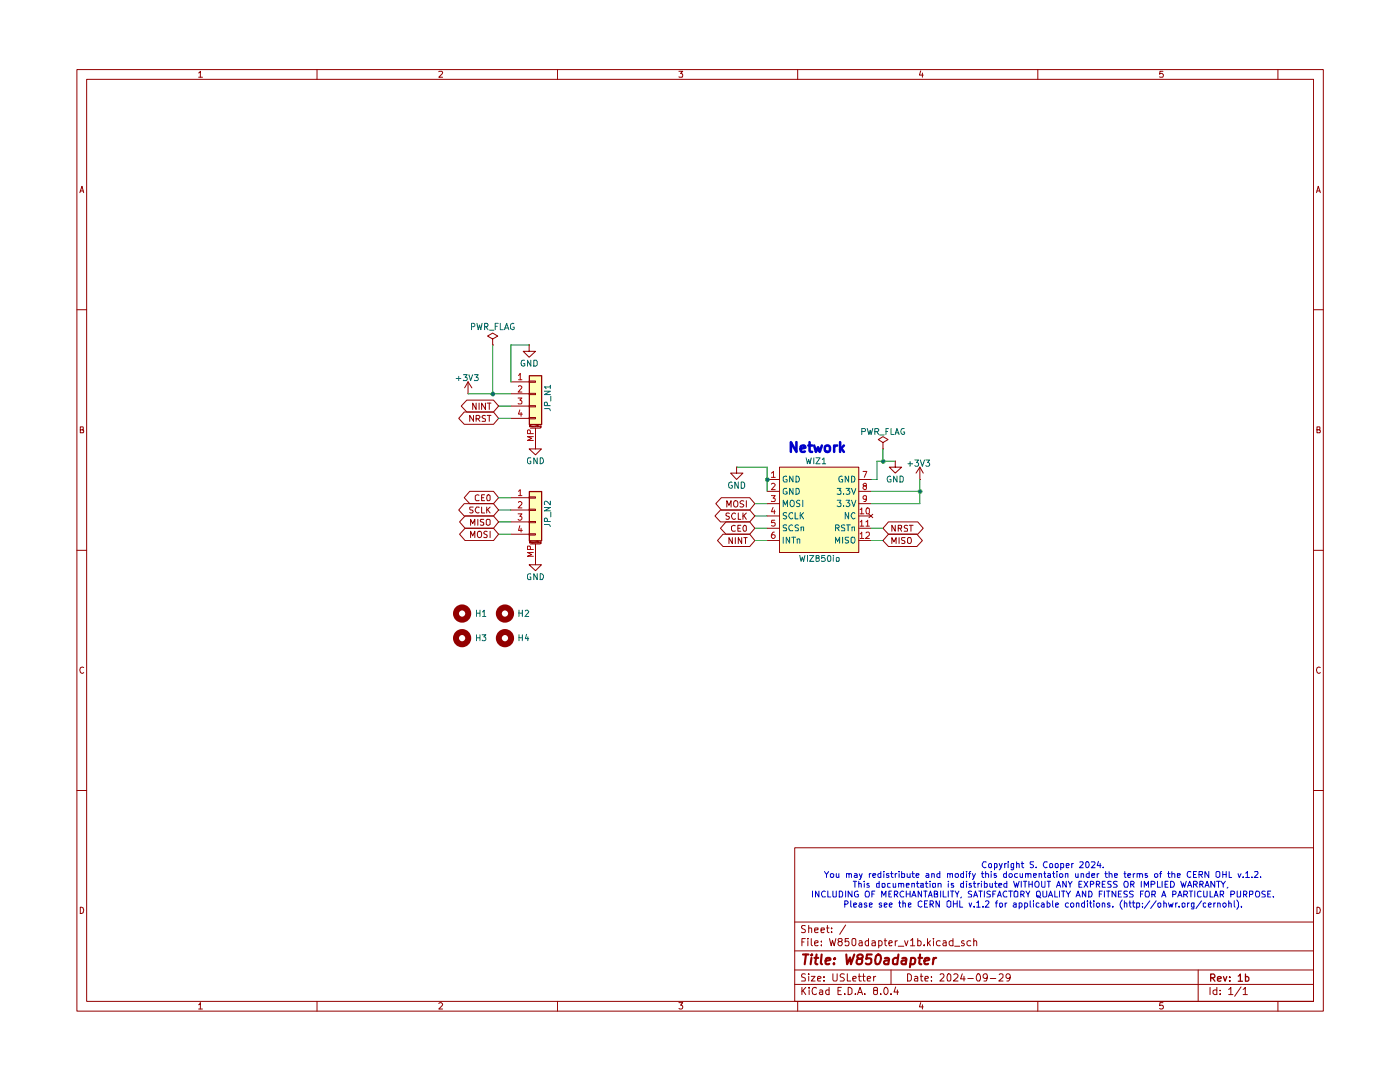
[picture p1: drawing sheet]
<svg xmlns="http://www.w3.org/2000/svg" width="279mm" height="216mm" viewBox="0 0 279 216" stroke-linecap="round" stroke-linejoin="round" font-family="sans-serif">
<g fill="none" stroke="#930000" stroke-width=".2">
<path d="M15.3 13.9h248.8v187.9h-248.8zM17.3 15.8h244.8v184h-244.8zM39.6 14.6l.4-.4v1.2M39.6 15.4h.8M63.3 13.9v1.9M87.6 14.3l.6-.1 .1 .2-.1 .3-.6 .7h.7M111.3 13.9v1.9M135.5 14.2h.7l-.4 .4 .4 .1v.2v.5l-.7-.1M159.2 13.9v1.9M183.7 14.1l-.2 .9h.8M184.1 14.6v.8M207.1 13.9v1.9"/>
<path d="M232.1 14.2h-.6l-.1 .6 .2-.2h.3l.3 .3-.1 .4h-.7M255 13.9v1.9M15.9 38.4l.5-1.2 .3 1.2M16 38.1h.6M262.7 38.4l.4-1.2 .4 1.2M262.8 38.1h.6M15.3 61.8h2M262.1 61.8h2M16 85.8h.4l.2-.2-.1-.4h-.5v1.2h.6l.1-.5-.3-.1M262.8 85.8h.4l.2-.2-.1-.4h-.5v1.2h.6l.1-.5-.3-.1M15.3 109.8h2M262.1 109.8h2"/>
<path d="M16.7 133.2l-.3-.1a.6 .6 0 0 0-.5 .7 .6 .6 0 0 0 .7 .5l.1-.1M263.5 133.2l-.3-.1a.6 .6 0 0 0-.5 .7 .6 .6 0 0 0 .7 .5l.1-.1M15.3 157.7h2M262.1 157.7h2M158.6 169.2h103.5v30.6h-103.5zM16 181a.64 .64 0 0 1 .7 .7 .64 .64 0 0 1-.7 .6zM63.3 199.8v2M111.3 199.8v2M158.6 196.4h103.5M158.6 193.5h103.5M158.6 189.7h103.5M158.6 184h103.5"/>
<path d="M159.2 199.8v2M160 197v1.5M160 188h.5M160.2 197.6l.6 .9M160.7 194.4l-.5-.1-.2 .3v.4l.7 .2v.5h-.7M160.7 187.3h-.7v1.4M160.7 184.7h-.7a.56 .56 0 0 0 .6 .8v.5h-.6M160.8 197l-.8 .9M161.2 187.3v.1M161.2 187.7v1M161.4 194.3v.2M161.4 185.3l.5-.1 .1 .9"/>
<path d="M161.4 184.7v1.4M161.4 194.8v.9M161.5 197v.2M161.5 197.5v1M161.9 194.8h.8l-.8 .9h.8M161.9 187.3v1.2l.3 .2M162.6 188.2l.7-.2v-.2l-.5-.1-.2 .3 .1 .6h.6M162.6 185.6l.7-.1v-.3h-.6l-.1 .1v.6l.2 .2 .5-.1M162.9 197.2a.55 .55 0 0 0-.7 0 .55 .55 0 0 0-.1 .7l.1 .4 .4 .2 .3-.2M163.2 195.3l.7-.1-.1-.3-.5-.1-.1 .2 .1 .7h.5M163.6 197.6l.3-.1 .3 .2v.8M163.9 185.6l.6-.1-.1-.3h-.5v.1v.6l.1 .2 .4-.1"/>
<path d="M163.9 188.6v.1M163.9 187.8v.2M164.2 197.9l-.6 .1-.1 .1 .2 .4 .5-.1M164.4 195.7h.1M164.4 194.9v.1M165 185.2h.5M165.1 184.7v1.2l.4 .2M165.5 197.6l-.5-.1-.2 .3v.4l.2 .3 .5-.1M165.5 197v1.5M165.5 187.3l.4 1.4 .2-1.1 .4 1.1 .3-1.4M166 185.9v.2M166 185.2v.1"/>
<path d="M166.2 194.3v1.2l.2 .2h.5l.2-.2v-1.2M167.2 197.7h.5M167.6 187.9l-.4-.3 .2-.3h.5l.2 .2a.63 .63 0 0 1-.8 .5 .46 .46 0 0 0 0 .6 .46 .46 0 0 0 .7 0 .46 .46 0 0 0 0-.6l-.2-.1M167.9 197h-.7v1.5h.7M168.5 194.4l-.6-.1-.2 .3 .1 .4a.6 .6 0 0 1 .7 .4l-.2 .3h-.6M168.6 198.3v.2M168.8 184.6l-1.2 1.8M169.1 194.3v1.4h.7M169.3 197h.3l.4 .4v.7l-.4 .4h-.3zM169.4 187.3h-.7v.7l.1-.2 .6 .1v.7l-.6 .1-.1-.1M170.2 195.3l.7-.1-.2-.4-.5 .2v.6l.1 .1h.5M170.2 187.3h.4l.2 .2v.9l-.3 .3-.5-.3v-.9z"/>
<path d="M170.7 198.3v.2M171.1 198.5l.5-1.5 .5 1.5M171.3 194.8h.6M171.3 198h.7M171.5 194.3v1.3l.1 .1h.3M171.5 187.8h.5l.1 .9M172.1 188l-.5 .1-.2 .3 .2 .3 .5-.1M172.1 194.8h.6M172.3 194.3v1.3l.1 .1h.3M172.6 198.3v.2M173.1 195.3l.7-.1-.2-.4-.5 .2v.6l.1 .1h.5M173.3 187.8l-.4-.1-.2 .3v.6l.2 .1 .4-.1"/>
<path d="M173.3 187.3v1.4M174 187.8h.6l.1 .9M174.3 194.8v.9M174.6 197.6l-.3-.1v-.3l.3-.2 .4 .1 .1 .4-.8 .3v.5l.3 .2 .5-.2v-.5l-.2-.2M174.7 188l-.7 .2v.4h.7M174.8 194.8l-.5 .3M175.4 187.8l.4-.1 .2 .3v.4l-.2 .3-.4-.1M175.4 187.7v1.4M175.8 198.3v.2M176.5 187.7h.5M176.6 197.1l.1-.1a.76 .76 0 0 1 .5 .7 .76 .76 0 0 1-.5 .8 .97 .97 0 0 1-.1-1.4zM176.6 187.3v1.2l.4 .2"/>
<path d="M177.4 188.2l.7-.2-.2-.3-.4 .1-.1 .7 .2 .2 .4-.1M177.8 198.3v.2M177.8 193.5v2.9M178.7 187.7v1M178.8 196.9l-.4 1.1h.9M179.1 187.7l-.4 .3M179.1 197.5v1M179.3 188.8h1.1M180.5 187.7l.4 1 .3-1M181.1 194.3h.4l.4 .3v.8l-.3 .3h-.5zM181.7 187.6h.2l.2-.3v1.4M181.7 188.7h.9"/>
<path d="M182.6 194.9l.4-.1 .2 .2v.7h-.6l-.1-.3 .7-.2M183.2 187.8l.4-.1 .2 .3v.4l-.2 .3-.4-.1M183.2 187.3v1.4M183.7 194.8h.5M183.8 194.3v1.3l.1 .1h.3M184.4 188.6v.1M184.6 195.3l.7-.1-.2-.4h-.3l-.2 .2v.6l.1 .1h.5M185.1 187.3v1.4M185.3 188.1l.4 .6M185.7 187.7l-.6 .6M185.9 195.7h.1M185.9 194.9v.1"/>
<path d="M186.3 187.3v.1M186.3 187.7v1M187.6 194.5l.2-.2h.4l.1 .1 .1 .3-.8 1h.8M187.6 187.8a.52 .52 0 0 0-.7 .2v.4l.1 .2h.6M188.2 187.8h.5l.1 .9M188.8 188l-.5 .1-.1 .3 .1 .3 .5-.1M189.1 194.5l.3-.2 .4 .3v.9l-.2 .2h-.5zM190.2 187.8a.52 .52 0 0 0-.8 .2v.4l.2 .2h.6M190.2 187.3v1.4M190.4 194.5l.1-.2h.4l.3 .4-.1 .3-.8 .7h.9M190.5 188.8h1M192 194.3l-.3 1h.9"/>
<path d="M192.4 187.8l-.4-.1-.1 .3 .1 .2 .5 .2-.1 .2h-.5M192.4 194.8v.9M193.1 195.2h1.1M193.7 187.8a.52 .52 0 0 0-.7 .2v.4l.1 .2h.6M194.3 187.9l.2-.2 .3 .1 .1 .9M194.3 187.3v1.4M195.2 194.3h.1a1.1 1.1 0 0 1 .2 1.4h-.4l-.3-.5 .1-.6zM197 195v.2a.52 .52 0 0 1-.8-.2l.2-.6h.6a1.31 1.31 0 0 1-.2 1.3h-.4M197.6 195.2h1.1M199.4 194.5l.2-.2 .5 .1 .1 .6-.9 .7h.9M201.6 195l-.3 .2h-.3l-.2-.2v-.4l.2-.3 .5 .2a1.08 1.08 0 0 1-.2 1.2h-.4M207.1 199.8v2"/>
<path d="M239.1 193.5v6.3M241.5 197v1.5M242.8 197.6h-.6l-.1 .6a.52 .52 0 0 0 .7 .2M242.8 197v1.5M243.5 198.3v.2M243.5 197.6v.1M245.2 197.4l.4-.4v1.5M245.2 198.5h.9M247.7 196.9l-1.3 1.9M248.1 197.4l.4-.4v1.5M248.1 198.5h.8M255 199.8v2"/>
<path d="M262.8 181a.64 .64 0 0 1 .7 .7 .64 .64 0 0 1-.7 .6zM39.6 200.5l.4-.4v1.2M39.6 201.3h.8M87.6 200.2l.5-.1 .2 .2-.1 .4-.6 .6h.7M135.5 200.1h.7l-.4 .5 .4 .1v.6h-.7M183.7 200.1l-.2 .8h.8M184.1 200.5v.8M232.1 200.1h-.6l-.1 .6h.7v.6h-.7"/>
</g>
<path d="M241.6 195.1l.8-.1a.45 .45 0 0 0-.2-.6h-.6v1.4M242 195.1l.5 .7M243 195.4l.7-.2v-.2l-.2-.1-.5 .1v.6l.2 .2 .4-.1M244.2 194.9l.3 .9 .3-.9M245.4 195.7v.1M245.4 194.9v.1M247.1 194.8l.4-.4v1.4M247.1 195.8h.9M248.6 194.9h.4l.2 .2v.6h-.6M248.6 194.4v1.4" fill="none" stroke="#930000" stroke-width=".25"/>
<g fill="none" stroke="#930000" stroke-width=".42">
<path d="M160.3 190.5h1.1M160.8 190.5l-.2 1.9M161.9 191.1l-.1 1.3M162 190.5l-.1 .1 .2-.1h-.1l-.1 .1M162.5 191.1h.8M163 190.5l-.3 1.7 .1 .1 .3 .1M164 190.5l-.2 1.7 .3 .2M164.7 191.7l1-.1v-.4a.6 .6 0 0 0-.9 .2v.9h.7M166.4 192.2v.2M166.6 191.2l.1 .1h-.3l.2-.1-.1 .2M168.9 190.5l.2 1.9 .6-1.3 .1 1.3 .7-1.9M171.4 191.3l-.2-.2-.1-.3a.63 .63 0 0 1 1-.2l.1 .4a1.08 1.08 0 0 1-1 .4l-.2 .2v.6a.63 .63 0 0 0 1-.1l.1-.5-.3-.3"/>
<path d="M174 190.5h-1l-.1 .9 .2-.2 .7 .1 .1 .8a.72 .72 0 0 1-1 .2l-.1-.1M174.8 190.8l.6-.3a1.15 1.15 0 0 1-.2 1.9l-.4-.1a2.01 2.01 0 0 1 0-1.5zM176.6 191.2h.8l-.1 1.2M177.4 191.6h-.6l-.4 .3v.3l.3 .2 .6-.1M179.2 191.2a.72 .72 0 0 0-1 .3l.1 .8h.7M179.3 190.5l-.3 1.9M180.1 191.2h.7l-.1 1.2M180.8 191.6l-.8 .1-.1 .2v.3l.2 .2 .6-.1M181.8 191.2l.6-.1 .2 .2v.8l-.3 .3-.6-.1M181.8 191.1l-.2 1.9M183.3 191.1h.7M183.6 190.5l-.1 1.7v.1l.4 .1"/>
<path d="M184.5 191.7l.9-.1v-.4a.6 .6 0 0 0-.8 .2v.9h.6M186.3 191.1l-.1 1.3M186.8 191.1l-.6 .4"/>
</g>
<g fill="#ffffba">
<path d="M105.6 98h2.5v9.9h-2.5z"/>
<path d="M105.6 74.9h2.5v9.8h-2.5z"/>
<path d="M155.6 93.2h15.8v17h-15.8z"/>
</g>
<g fill="none" stroke="#930000" stroke-width=".2">
<path d="M93.2 79.8h5.3l1 1.2-1 1.2h-5.3l-1.1-1.2zM93.4 78.6h.1M93.4 76.2l-.7 1.2M93.4 76.2v2.4M93.4 76.2l.8 1.2M98.3 67.6l1-.5-1-.6-1 .6 1 .5v1.2M98.3 68.8h.1M102 76.2h3.6M102 78.6h3.6M105.6 78.5h1.3v.2h-1.3zM105.6 76h1.3v.3h-1.3zM105.6 68.8v1.3h1.3l-1.3 1.2-1.2-1.2h1.2"/>
<path d="M105.6 68.8h.1M92.6 82.2h5.9l1 1.3-1 1.2h-5.9l-1.1-1.2zM93.7 98h4.8l1 1.3-1 1.2h-4.8l-1.1-1.2zM94.5 82.9v1.2l-.8-1.2v1.2M95 80.4v1.3l-.7-1.3v1.3M95 83.6h.5l.3-.3-.1-.3-.7-.1v1.2M95.4 83.6l.4 .5M95.6 98.8h-.1a.46 .46 0 0 0-.7 .2v.7l.2 .2 .6-.1M95.6 80.4v1.3M96.1 99.3h.4M96.7 98.7h-.6v1.2h.6M96.9 80.4v1.3l-.8-1.3v1.3"/>
<path d="M96.9 83h-.6a.57 .57 0 0 0 .6 .7l-.1 .4h-.6M97.2 98.8l.4-.1 .2 .3v.7l-.2 .2-.4-.1zM97.2 80.4h.8M97.2 82.9h.8M97.6 80.4v1.3M97.6 82.9v1.2M102 99.3h3.6M102 81h3.6M102 83.5h3.6M105.6 99.1h1.3v.3h-1.3zM105.6 83.3h1.3v.3h-1.3zM105.6 80.9h1.3v.3h-1.3z"/>
<path d="M105.7 85.2v-.4l.2 .3v-.3v.4M105.9 85.4h1.9M106.1 85h.2v.2h-.2zM106.4 85v.2h.2v-.2M106.8 85.2v-.2h.2v.2M106.9 88.3v1.3h1.2l-1.2 1.2-1.3-1.2h1.3M106.9 88.3h.1M106.9 85.4v2.9M107 85h.2M107.1 84.8l.1 .4M107.3 84.8v.1M107.3 85v.2"/>
<path d="M107.5 85.2v-.2h.1v.2M108 85.2h-.2v-.2h.2v.3h-.2M144 99.3h5.6l1 1.2-1 1.3h-5.6l-1.1-1.3zM146.6 100h.5a.77 .77 0 0 1-.2 1.2l-.3-.1a.87 .87 0 0 1 0-1.1zM147 93.2v1.2h1.3l-1.3 1.3-1.2-1.3h1.2M147 93.2h.1M148.4 100l-.5-.1-.2 .3 .1 .3 .6 .2v.1l-.2 .4-.5-.1M148.9 99.9v1.3M153.1 95.7h2.5M153.1 98h2.5M155.6 93.2h15.8v17h-15.8zM171.4 95.7h2.4"/>
<path d="M171.4 98h2.4M176.2 88.3l1-.6-1-.6-.9 .6 .9 .6v1.3M176.2 89.6h.1M178.7 92v1.2h1.2l-1.2 1.2-1.2-1.2h1.2M178.7 92h.1M183.6 95.7h.1M183.6 93.2l-.8 1.2M183.6 93.2v2.5M183.6 93.2l.7 1.2M92.6 100.5h5.9l1 1.3-1 1.2h-5.9l-1.1-1.2zM92.8 105.4h5.7l1 1.2-1 1.3h-5.7l-1.1-1.3zM92.8 103h5.7l1 1.1-1 1.3h-5.7l-1.1-1.3z"/>
<path d="M93.9 107.3v-1.3l.4 .9 .5-.9v1.3M93.9 104.8v-1.2l.4 .9 .5-.9v1.2M94.4 101.2l-.7 .1v.3l.7 .4-.2 .4-.5-.1M95.4 106.2l.2-.2 .3 .1a.77 .77 0 0 1-.1 1.2l-.4-.1a.92 .92 0 0 1 0-1zM95.4 103.6v1.2M95.6 101.3l-.5-.1a.61 .61 0 0 0-.2 .7 .61 .61 0 0 0 .7 .4M96.1 101.2v1.2h.6M96.5 103.6h-.6v.2v.3l.6 .2v.4h-.6M97 103.8l.2-.2h.4l.2 .2v.8l-.2 .2-.6-.2zM97.1 101.2v1.2M97.2 106.1l-.4-.1-.3 .3 .1 .2 .6 .3v.3l-.2 .2-.5-.1M97.3 101.7l.5 .7"/>
<path d="M97.8 106v1.3M97.8 101.2l-.7 .7M102 101.8h3.6M102 104.1h3.6M102 106.6h3.6M105.6 106.5h1.3v.3h-1.3zM105.6 104.1h1.3v.2h-1.3zM105.6 101.6h1.3v.3h-1.3zM105.7 108.4v-.5l.2 .3v-.3v.5M105.9 108.5h1.9M106.1 108.1h.2v.3h-.2zM106.4 108.1v.3l.2-.1"/>
<path d="M106.6 108.1v.3M106.8 108.4v-.3h.2v.3M106.9 111.5v1.2h1.2l-1.2 1.2-1.3-1.2h1.3M106.9 111.5h.1M106.9 108.5v3M107 108.1h.2M107.1 107.9l.1 .5M107.3 107.9v.1M107.3 108.1v.3M107.5 108.4v-.3h.1v.3M108 108.4h-.2v-.3h.2v.4h-.2M143.8 101.8h5.8l1 1.2-1 1.1h-5.8l-1.1-1.1z"/>
<path d="M144.3 106.6h5.3l1 1.3-1 1.2h-5.3l-1.1-1.2zM144.9 104.1h4.7l1 1.3-1 1.2h-4.7l-1.1-1.2zM145.1 101.2v-1.3l.4 .9 .4-.9v1.3M145.6 102.4h-.5l-.2 .1v.4l.6 .1 .1 .2-.1 .3h-.6M146.2 107.3v1.2l-.7-1.2v1.2M146.7 104.9l-.3-.1-.4 .3v.6l.2 .3 .5-.1M146.7 102.5l-.1-.1a.64 .64 0 0 0-.6 .6 .64 .64 0 0 0 .6 .6l.1-.1M146.7 107.3v1.2M147.3 105.4h.4M147.3 102.4v1.2h.5M147.8 104.8h-.5v1.2h.5M148 107.3v1.2l-.7-1.2v1.2"/>
<path d="M148.3 102.4v1.2M148.4 104.9l.3-.1 .2 .3v.7l-.1 .2-.4-.1a.78 .78 0 0 1 0-1zM148.4 107.3h.7M148.4 102.9l.5 .7M148.8 107.3v1.2M148.9 102.4l-.6 .6M153.1 105.4h2.5M153.1 103h2.5M153.1 107.9h2.5M153.1 100.5h2.5M171.4 105.4h2.4M171.4 103h2.4"/>
<path d="M171.4 107.9h2.4M171.4 100.5h2.4M173.4 102.6l.8 .7M174.2 102.6l-.8 .7M177.3 104.1h5.9l1.1 1.3-1.1 1.2h-5.9l-1.1-1.2zM177.3 106.6h5.7l1.1 1.3-1.1 1.2h-5.7l-1.1-1.2zM178 108.5v-1.2l.4 .8 .4-.8v1.2M178.7 104.8v1.2l-.7-1.2v1.2M179.3 105.4h.6v-.5l-.6-.1v1.2M179.4 107.3v1.2M179.6 105.4l.3 .6M180.6 107.3l-.7 .1v.3l.7 .4-.2 .4-.5-.1"/>
<path d="M181.1 104.9l-.4-.1-.3 .3 .1 .2 .6 .3v.3l-.7 .1M181.1 107.4l.2-.1h.4l.1 .1a.65 .65 0 0 1-.4 1.1l-.3-.2zM181.5 104.8h.7M181.8 104.8v1.2"/>
</g>
<path d="M105.6 75h2.5v9.7h-2.5zM105.6 98.1h2.5v9.8h-2.5z" fill="none" stroke="#930000" stroke-width=".25"/>
<g fill="none" stroke="#bc0000" stroke-width=".2">
<path d="M103.4 79.4h.8l-.5 .4 .5 .3v.3l-.2 .2-.6-.1M103.5 74.9l.3-.4v1.3M103.5 77.1l.4-.1 .3 .3-.8 .9h.8M103.5 75.8h.7M103.5 98l.3-.3v1.2M103.5 98.9h.7M103.7 81.8l-.2 .8h.7M104 82.3v.8M105.9 86.5l-.1-.6-.4-.1-.1 .1v.6h1.1M106.4 87.1h-1.1l.8 .4-.8 .4h1.1M153.9 94.4l.5-.3v1.1M153.9 96.6l.6-.2 .2 .3-.8 1h.8"/>
<path d="M153.9 98.9h.8l-.4 .5 .4 .2v.3l-.2 .2-.6-.1M153.9 95.2h.8M172.2 94.1h.8l-.5 1.1M172.5 96.9l-.3-.2 .3-.3h.2l.2 .5h-.4l-.3 .3v.3l.3 .2 .4-.2v-.4l-.2-.2M172.9 99.4v.2a.42 .42 0 0 1-.5-.1 .42 .42 0 0 1-.1-.5h.6v.8l-.2 .3h-.3M103.4 102.5h.8l-.5 .5 .5 .2v.3l-.3 .3h-.3l-.2-.2M103.5 100.2l.4-.1 .3 .4-.8 .8h.8M103.7 104.9l-.2 .9h.7M104 105.4v.8M105.9 109.6l-.1-.6h-.5v.6h1.1M106.4 110.2h-1.1l.8 .5-.8 .3h1.1M154.3 101.3l-.4 .8h.8"/>
<path d="M154.5 106.2l-.3 .1a.7 .7 0 0 0 0 1.1h.3l.2-.2v-.3l-.2-.2h-.3l-.3 .2M154.5 101.8v.7M154.6 103.8h-.6l-.1 .5a.45 .45 0 0 1 .6 0 .45 .45 0 0 1 .1 .6h-.7M171.6 101.7l.4-.4v1.2M171.6 104.1l.4-.3v1.2M171.6 106.5h.2l.2-.3v1.2M171.6 102.5h.8M171.6 105h.8M171.6 107.4h.8M172.8 104.1l.4-.3v1.2M172.8 106.3l.2-.1h.3l.2 .1v.5l-.8 .6h.8M172.8 105h.7"/>
<path d="M172.9 101.4l.3-.1 .3 .3v.8l-.2 .1-.4-.1z"/>
</g>
<g fill="none" stroke="#930000" stroke-width="1.2">
<circle cx="92.2" cy="127.3" r="1.23"/>
<circle cx="92.2" cy="122.4" r="1.23"/>
<circle cx="100.8" cy="122.4" r="1.23"/>
<circle cx="100.8" cy="127.3" r="1.23"/>
</g>
<g fill="none" stroke="#006665" stroke-width=".2">
<path d="M157 95.1a.46 .46 0 0 0-.7 .1v.7l.2 .3 .6-.1v-.4h-.3M157 97.5h-.5l-.2 .2v.7a.55 .55 0 0 0 .8 .2v-.5h-.3M157.8 99.9h.5a.77 .77 0 0 1-.1 1.2l-.4-.1a.87 .87 0 0 1 0-1.1zM158.3 95v1.2l-.7-1.2v1.2M158.3 97.5v1.1l-.7-1.1v1.1M158.9 95a.66 .66 0 0 1 .6 .4 .66 .66 0 0 1-.2 .8h-.4zM158.9 97.5h.4a.66 .66 0 0 1 .2 .7 .66 .66 0 0 1-.6 .4zM159.6 99.9l-.4-.1-.3 .3 .2 .3 .5 .2v.3l-.2 .2-.5-.1M160.2 99.8v1.3M167.1 97.5h.7l-.3 .4 .3 .1v.6h-.7M167.1 99.8h.7l-.3 .5 .3 .1v.5l-.1 .2h-.5l-.1-.2M168.1 95.1l-.1-.1a.66 .66 0 0 0-.6 .5 .66 .66 0 0 0 .3 .7l.5-.1v-.4h-.3"/>
<path d="M168.3 98.6h.1M168.8 97.5h.8l-.4 .4 .3 .1v.6h-.7M168.8 99.8h.8l-.4 .5 .3 .1 .1 .4-.2 .3h-.4l-.2-.2M169.4 95v1.2l-.7-1.2v1.2M169.9 95a.66 .66 0 0 1 .7 .4 .66 .66 0 0 1-.2 .8h-.5zM169.9 97.5l.5 1.1 .4-1.1M169.9 99.8l.5 1.3 .4-1.3M156.3 101.1v-1.3l.4 1 .5-1v1.3M156.3 107.2v1.2M157 102.4l-.5-.1-.2 .1v.4l.6 .2 .1 .1-.1 .4h-.6M157 104.8h-.7v.4l.7 .4-.1 .3h-.6M157.6 107.2v1.2l-.7-1.2v1.2"/>
<path d="M158 107.2h.8M158.2 102.4l-.2-.1a.64 .64 0 0 0-.6 .6 .64 .64 0 0 0 .6 .6l.2-.1M158.2 104.8a.61 .61 0 0 0-.8 .3 .61 .61 0 0 0 .3 .8l.5-.1M158.3 107.2v1.2M158.7 102.3v1.2h.6M159.1 107.7l.2-.2 .3 .1v.8M159.1 107.5v.9M159.4 104.8h-.7l.1 .4a.47 .47 0 0 1 .4 .2 .47 .47 0 0 1 .1 .5h-.6M159.7 102.3v1.2M159.9 105.2h.5v.7M159.9 102.8l.5 .7M159.9 105.2v.7"/>
<path d="M160.4 102.3l-.7 .7M166.7 105.3h.6l.2-.1-.1-.4-.7-.1v1.2M166.7 108.4v-1.2l.5 .8 .4-.8v1.2M167.1 105.3l.4 .6M168.2 107.2v1.2M168.3 100.9v.2M168.6 104.8l-.4-.1-.3 .3 .1 .2 .6 .3v.3l-.7 .1M168.9 104.7h.8M169.3 104.7v1.2M169.4 102.3v1.2l-.7-1.2v1.2M169.4 107.2h-.6a.47 .47 0 0 0 0 .5 .47 .47 0 0 0 .5 .2v.4h-.6M169.9 107.4l.1-.2h.5a.86 .86 0 0 1-.1 1.2l-.5-.2z"/>
<path d="M170 105.2h.5v.7M170 105.2v.7M170.6 102.4l-.2-.1a.65 .65 0 0 0-.5 .6 .65 .65 0 0 0 .5 .6l.2-.1"/>
</g>
<g fill="none" stroke="#009a00" stroke-width=".2">
<path d="M93.4 78.6h8.6M98.3 68.8v9.8M105.6 68.8h-3.6v7.4M99.5 99.3h2.5M99.5 81h2.5M99.5 83.5h2.5M147 93.2h6.1v4.8M173.8 98h9.8M176.2 89.6v2.4M178.7 92h-3.7v3.7h-1.2M183.6 95.7v4.8h-9.8M99.5 101.8h2.5"/>
<path d="M99.5 106.6h2.5M99.5 104.1h2.5M150.6 105.4h2.5M150.6 107.9h2.5M150.6 103h2.5M150.6 100.5h2.5M173.8 105.4h2.4M173.8 107.9h2.4"/>
</g>
<path d="M158.9 88.2v2l-1.1-2v2M159.8 89.6l.9-.3-.1-.3a.6 .6 0 0 0-.8 .2v.7a.6 .6 0 0 0 .8 .2M161.3 88.9h.8M161.6 88.2v1.7v.2l.5 .1M162.5 88.9l.3 1.3 .5-1 .3 1 .4-1.3M164.7 89.1l.1-.1a.54 .54 0 0 1 .8 .2l-.1 .8a.56 .56 0 0 1-.9-.2zM166.5 88.9v1.3M167.1 88.9l-.5 .1-.1 .2M167.7 88.2v2M167.9 89.5l.5 .7M168.4 88.9l-.7 .8" fill="none" stroke="#0000ca" stroke-width=".51"/>
<g fill="none" stroke="#0000ca" stroke-width=".2">
<path d="M162.2 177.8v1.2M163.4 177.8v1.2l-.6-1.2v1.2M164.5 173.9l.5 .6 .4-.6M164.7 177.9a.61 .61 0 0 0-.8 .3 .61 .61 0 0 0 .3 .8l.5-.1M165 174.5v.6M165.2 177.8v1.2h.6M165.8 174.3h.4l.2 .2-.1 .5h-.5zM166.2 177.8l.1 1.2 .6-.1v-1.1M166.9 174.3v.7h.5M167.4 174.3v.8M167.5 177.8h.3l.4 .3v.6l-.2 .3h-.5zM168.8 177.8v1.2"/>
<path d="M168.9 174.4l.5-.1v.8M168.9 174.3v.8M169.4 174.5v-.2h.5v.8M169.8 179.7v1.1l.1 .2M170 177.8v1.2l-.7-1.2v1.2M170.3 175.9h.7M170.5 174.3h.5v.8M170.6 175.9v1.1M171 174.6l-.5 .1v.1l.1 .3 .4-.1M171.2 177.9l-.2-.1-.5 .3v.6l.3 .3 .5-.1v-.4h-.3M171.4 176.4l.4-.1 .1 .7M171.4 175.9v1.1"/>
<path d="M171.5 174.3l.3 .8M172.1 174.3l-.4 1.1-.2 .1M172.5 175.9h.1M172.5 176.3v.7M172.7 178l.3-.2 .3 .1a.87 .87 0 0 1 0 1.1h-.5l-.1-.4zM173.4 176.3h-.3l-.1 .1 .1 .2 .3 .1v.3h-.4M173.5 174.3v.8M173.8 174.3h-.2l-.1 .2M174 178.4h.4M174.2 174.7l.6-.1-.1-.3h-.4l-.1 .2v.4l.1 .2 .4-.1M174.6 177.8h-.6v1.2M175.5 175.9v1.1h-.5l-.1-.6 .6-.1"/>
<path d="M175.8 174.3h-.4l-.2 .2 .1 .5h.5M175.8 173.9v1.2M176 179v-1.2l.4 .8 .4-.8v1.2M176 176.4l.6-.1v.7h-.6zM176.4 173.9v.1M176.4 174.3v.8M177.4 174.3h-.4l-.1 .2 .1 .2 .4 .1v.2h-.5M177.4 178.4h.3M177.7 176.3l-.6 .1v.6h.6M177.7 174.3h.5M177.9 173.9v1l.3 .2M177.9 177.8h-.5v1.2h.5"/>
<path d="M178.2 176.3v.7h.6M178.5 178.5h.4l.3-.3-.1-.3-.6-.1v1.2M178.7 174.3v.8M178.8 176.3v.7M178.8 178.5l.4 .5M179 174.3h-.2l-.1 .2M179.3 176.4l.5-.1 .1 .7M179.3 176.3v.7M179.4 173.9v.1M179.4 174.3v.8M179.5 179.7v1.1l.3 .2M179.9 176.4v-.1h.4l.1 .7"/>
<path d="M179.9 174.3l.6 .1v.6h-.6M179.9 173.9v1.2M180.2 179.7v1.3M180.4 177.9a.61 .61 0 0 0-.8 .3 .61 .61 0 0 0 .3 .8l.5-.1M180.9 176.6l.6-.1-.1-.2h-.4l-.1 .1 .1 .6h.4M180.9 178.4h.7M180.9 177.8v1.2M181 174.3v.6l.3 .2 .3-.1M181.6 174.3v.8M181.6 177.8v1.2M182 176.4l.5-.1v.7M182 179l.4-1.2 .4 1.2"/>
<path d="M182 174.3h.5M182 176.3v.7M182.1 173.9v1l.4 .2M182.1 178.6h.6M182.8 174.7l.6-.1-.1-.3h-.4l-.1 .2v.4l.2 .2 .3-.1M182.9 176.3h.5M183.1 175.9v1l.1 .1h.2M183.7 176.3h.6v.7h-.6v-.4l.6-.1M183.9 177.8v1.2l-.7-1.2v1.2M184 179.9l-.3-.2-.5 .4 .1 .7 .4 .2 .3-.2M184.3 177.8h.7M184.7 176.3h.5"/>
<path d="M184.7 177.8v1.2M184.8 174.3h.5l.1 .8M184.8 175.9v1l.1 .1h.3M185.1 179.7h-.6v1.3h.6M185.3 179l.4-1.2 .3 1.2M185.4 174.6l-.6 .1v.1l.1 .3 .5-.1M185.4 178.6h.5M185.6 175.9h.1M185.6 176.3v.7M185.9 174.4l.5-.1 .1 .8M185.9 174.3v.8M186.1 176.4h.6l-.1 .6h-.5z"/>
<path d="M186.5 178.4l.5-.1v-.4l-.5-.1v1.2h.5l.1-.5-.2-.1M187.2 176.4l.5-.1 .1 .7M187.2 176.3v.7M187.5 179.7v1.3l-.7-1.3v1.3M187.6 174.3h-.5l-.1 .2v.5h.6M187.6 173.9v1.2M187.7 177.8v1.2M188.2 177.8v1.2h.6M189 179.9l.3-.2 .5 .2v.9l-.3 .2-.5-.2zM189.1 174.4l.4-.1 .1 .8M189.1 174.3v.8M189.3 175.9h.1"/>
<path d="M189.3 176.3v.7M189.3 177.8v1.2M189.6 174.5l.1-.2h.4v.8M189.7 177.8h.7M190 177.8v1.2M190.3 176.3h-.5v.3h.4l.2 .3-.1 .1h-.5M190.3 179.7v1.3M190.6 174.5l.2-.2h.4v.7h-.5zM190.6 177.8l.4 .7 .4-.7M191 178.5v.5M191 179.7v1.3M191.5 179.7v1.3h.6"/>
<path d="M191.9 179l-.2 .2M192.3 174.3h-.4l-.2 .2 .1 .5h.5M192.3 175.9v1.1h-.5v-.7h.5M192.3 173.9v1.2M192.9 173.9v.1M192.9 175.9h.1M192.9 174.3v.8M192.9 176.3v.7M193.3 174.3h.4M193.7 173.9l-.2 .2v1M193.8 176.3h-.3l-.1 .1 .1 .2 .3 .1v.3h-.4M193.9 177.9h-.6a.57 .57 0 0 0 .6 .7l-.1 .4h-.6"/>
<path d="M194.1 174.3l.2 .8M194.2 176.3h.6M194.3 179l.4-1.2 .4 1.2M194.4 175.9v1l.1 .1h.3M194.4 178.6h.6M194.7 174.3l-.5 1.1-.1 .1M195.2 176.3v.7M195.3 177.8h.7M195.5 176.3h-.2l-.1 .1M195.7 177.8v1.2M195.9 175.9h.1M195.9 174.3h.5"/>
<path d="M195.9 176.3v.7M196 173.9v1l.4 .2M196.4 175.9v1.1h.6v-.7h-.6M196.4 177.8v1.2M196.7 174.4l.5-.1 .1 .8M196.7 179.9l.4-.2 .3 .4-.8 .9h.8M196.7 173.9v1.2M196.8 172h-.5a.61 .61 0 0 0-.2 .7 .61 .61 0 0 0 .7 .4M197.4 172.4l.3-.1 .2 .2v.6h-.5zM197.5 176.3l.1 .7h.5M197.6 177.9l-.4-.1-.2 .3v.2l.6 .3v.3l-.6 .1M197.8 173.9v.1"/>
<path d="M197.8 174.3v.8M198.1 176.3v.7M198.1 178.4h.5M198.5 172.4l.3-.1 .2 .2v.6h-.5M198.5 172.3v1.3M198.5 176.3h.5M198.6 175.9v1l.1 .1h.3M198.7 177.8h-.6v1.2M198.8 174.3h-.4v.4h.3l.2 .2-.2 .2-.3-.1M199.1 179l.4-1.2 .3 1.2M199.1 179.7l-.3 .2v1.1M199.2 178.6h.5"/>
<path d="M199.3 176.6l.6-.1-.1-.2h-.4l-.1 .1 .1 .6h.4M199.4 172.3l.3 .8M200 172.3l-.3 .8-.3 .5M200.5 172.3v.8M200.9 172.3h-.2l-.2 .3M200.9 174.3h-.5l-.1 .2v.5h.6M200.9 173.9v1.2M200.9 175.9v1.1h-.4l-.2-.1v-.5l.2-.1h.4M200.9 177.9a.61 .61 0 0 0-.7 .3 .61 .61 0 0 0 .2 .8l.5-.1M201.2 172h.1M201.2 172.3v.8M201.3 177.8h.7"/>
<path d="M201.4 174.5l.1-.2h.4l.1 .2v.5h-.6zM201.7 177.8v1.2M202.3 172.3v1.1l-.2 .2-.3-.1M202.3 172.4l-.3-.1-.2 .2v.6h.5M202.3 175.9l.3 1.1 .3-.8 .2 .8 .3-1.1M202.4 178l.2-.2 .5 .2v.8l-.1 .2h-.5l-.1-.2zM202.9 172.5l.2-.2 .3 .1v.7M202.9 172v1.1M203.1 174.3h-.5l-.1 .2v.5h.6M203.6 174.3v.6l.1 .2 .4-.1M203.7 178.5h.5l.2-.3-.1-.3-.6-.1v1.2M203.8 172.3h.5"/>
<path d="M203.8 175.9v1.1M204 172v1l.3 .1M204 178.5l.4 .5M204.1 174.3v.8M204.2 175.9h.7M204.6 175.9v1.1M204.7 174.4l.5-.1v.8M204.7 174.3v.8M204.7 177.8l.5 .7 .3-.7M205.2 174.5l.1-.2h.4l.1 .8M205.2 178.5v.5M205.3 175.9v1.1"/>
<path d="M205.3 176.4h.7M205.6 179.7v1.1l.2 .2M206 175.9v1.1M206.3 172h-.7v.4l.7 .4-.3 .3h-.4M206.3 174.7l.6-.1-.1-.3h-.5v.7h.5M206.3 179.7v.2M206.6 176l.5-.1a.86 .86 0 0 1 .1 1.1h-.4a.82 .82 0 0 1-.2-1zM206.8 173.1h.1M206.9 178l.5-.2a.86 .86 0 0 1 .1 1.2h-.5l-.1-.2zM207 178.7l.7 .5M207.4 174.4l.4-.1 .1 .8M207.4 174.3v.8"/>
<path d="M207.9 175.9v1l.1 .1h.6v-1.1M208.1 177.8v1l.2 .2h.4l.2-.2v-1M208.3 174.3h.4M208.5 173.9v1.1l.2 .1M209 172h-.5a.61 .61 0 0 0-.2 .7 .61 .61 0 0 0 .7 .4M209 175.9h.7M209 179.7v1.3M209.1 174.3h.5l.1 .8M209.2 179l.5-1.2 .4 1.2M209.3 175.9v1.1M209.4 178.6h.6M209.5 172.5l.2-.2 .3 .1 .1 .7h-.6z"/>
<path d="M209.7 174.6l-.6 .1v.1l.1 .3 .5-.1M210.1 179.7v1.1l.1 .2M210.1 174.3h.4M210.2 173.9v1l.3 .2M210.5 177.8v1.2h.6M210.6 172.5l.4-.2 .2 .2v.6h-.6zM210.8 177l.5-1.1 .4 1.1M210.9 173.9v.1M210.9 174.3v.8M211 176.7h.5M211.4 174.5l.2-.2h.3l.2 .2-.1 .5h-.5zM211.4 177.8v1.2"/>
<path d="M211.7 172.4l.4-.1 .2 .2v.6h-.6M211.7 172.3v1.3M211.9 177.8h.6M212.2 177.8v1.2M212.6 174.4l.5-.1v.8M212.6 174.3v.8M212.8 172.7l.6-.1-.2-.3-.4 .1v.7h.5M212.8 175.9v1.1l-.7-1.1v1.1M212.8 177.8l.4 .7 .4-.7M213.2 175.9l.4 .5 .4-.5M213.2 178.5v.5M213.6 176.4v.6"/>
<path d="M213.9 172.3v.8M214.2 172.3h-.1l-.2 .3M214.7 174.3v.6l.1 .2 .4-.1M214.7 179l.5-1.2 .4 1.2M214.9 178.6h.6M215.2 174.3v.8M215.3 176.4h.5M215.5 172h.6l.1 .3-.8 .8h.8M215.8 174.4l.4-.1 .1 .8M215.8 174.3v.8M215.9 175.9h-.6v1.1h.6M216.3 175.9l.8 1.1"/>
<path d="M216.4 179.7v1.3M216.7 172.1l.2-.1a.6 .6 0 0 1 .6 .5 .6 .6 0 0 1-.5 .6l-.3-.2zM216.7 177.8v1.2l-.7-1.2v1.2M217 179.7v.2M217.1 175.9l-.8 1.1M217.3 177.8a.66 .66 0 0 1 .6 .4 .66 .66 0 0 1-.2 .8h-.4zM217.4 174.3h-.5l-.1 .2 .1 .5h.5M217.4 173.9v1.2M217.6 176.4h.5l.2-.1-.1-.4h-.6v1.1M217.6 179.7v1.1l.3 .2M217.8 172h.6l.1 .1v.4l-.7 .6h.7M217.9 174.7l.6-.1v-.3h-.5l-.1 .2v.4l.1 .2 .5-.1"/>
<path d="M218.3 179.7v.2M218.8 176.4h.6v-.5h-.6v1.1M219 174.3v.8M219.1 176.4l.4 .6M219.2 171.9l-.2 .8h.7M219.3 174.3l-.3 .2M219.4 178.4h.4M219.6 172.3v.8M220 177.8h-.6v1.2M220 176.4h.4M220.2 173.1h.1M220.4 177.8v1.2"/>
<path d="M220.5 174.3h.5M220.6 175.9h-.6v1.1h.6M220.7 173.9v1l.3 .2M220.8 177.8h.7M221.2 177.8v1.2M221.3 174.4l.5-.1 .1 .8M221.3 173.9v1.2M221.8 175.9h-.7v.4l.7 .4-.1 .3h-.6M222.4 174.7l.6-.1-.1-.3h-.5v.7h.5M222.7 177.8v1.2l-.8-1.2v1.2M222.9 175.9h-.6l-.1 .3 .2 .2h.3l.2 .5-.1 .1h-.6M223.2 178.4h.4"/>
<path d="M223.8 177.8h-.6v1.2h.6M224 179.6a1.23 1.23 0 0 0 0 1.8M224.3 174.3h.4M224.4 179.7v1.3M224.5 173.9v1.1l.2 .1M224.6 175.9a.46 .46 0 0 1 .5 .4l-.1 .7h-.5l-.1-.1a.82 .82 0 0 1 .2-1zM225 177.9h-.7v.4l.6 .2 .1 .1-.1 .4h-.6M225.1 174.7l.6-.1-.1-.3h-.5v.2v.4l.1 .2 .4-.1M225.5 179.7v1.1l.2 .2M225.7 176.4h.6v-.5h-.6v1.1M225.9 176.4l.4 .6M226.2 177.9h-.7v.4l.5 .2 .2 .3-.2 .2h-.6"/>
<path d="M226.2 179.7v1.1l.3 .2M226.2 174.3v.8M226.5 174.3l-.3 .2M226.9 174.4l.5-.1v.8M226.9 174.3v.8M227.4 174.5l.1-.2h.4l.1 .8M227.6 178.4h.4M227.8 175.9v1.1M228.2 177.8h-.6v1.2M228.4 177v-1.1l.4 .8 .4-.8v1.1M228.6 178l.5-.2a.86 .86 0 0 1 .1 1.2h-.5l-.2-.4zM229 174.3h-.5v.4h.4l.1 .2-.1 .2-.4-.1"/>
<path d="M229.5 179.7l-1.1 1.6M229.7 176.4h.6l.2-.1-.1-.4h-.7v1.1M229.9 178.5h.5l.2-.2v-.4l-.7-.1v1.2M230.2 178.5l.4 .5M230.4 174.5l.2-.2h.3l.2 .2-.1 .5h-.5zM230.7 179.7l-1.1 1.6M231 175.9v1.1h.6M231.4 174.3h.4M231.8 173.9l-.2 .2v1M231.8 179l.5-1.2 .4 1.2M231.9 175.9v1.1M232 178.6h.6"/>
<path d="M232.3 179.7v1.3M232.5 176.4h.4M233 174.3h.5M233.1 175.9h-.6v1.1h.6M233.2 173.9v1l.3 .2M233.6 175.9a.66 .66 0 0 1 .7 .3 .66 .66 0 0 1-.2 .8h-.5zM233.9 174.4l.5-.1 .1 .8M233.9 173.9v1.2M234 178.5l.6-.1v-.5l-.6-.1v1.2M235 174.7l.6-.1-.1-.3h-.5v.7h.5M235.1 179l.4-1.2 .4 1.2M235.1 178.6h.6"/>
<path d="M235.6 175.9l.4 1.1 .2-.8 .2 .8 .3-1.1M236.2 178.5h.5l.3-.3-.1-.3-.7-.1v1.2M236.6 178.5l.4 .5M237 177l.4-1.1 .4 1.1M237.1 176.7h.6M237.3 177.8h.7M237.7 174l-.5-.1a.61 .61 0 0 0-.3 .8 .61 .61 0 0 0 .8 .3M237.7 177.8v1.2M238.2 176.4h.6l.2-.1-.1-.4h-.7v1.1M238.2 174.5h.4M238.4 177.8v1.2M238.5 176.4l.5 .6"/>
<path d="M238.8 173.9h-.6v1.2h.6M239.3 174.5h.6l.1-.5-.7-.1v1.2M239.5 176.4h.6v-.5h-.6v1.1M239.5 174.5l.5 .6M239.7 177.9l-.2-.1a.67 .67 0 0 0-.6 .5 .67 .67 0 0 0 .3 .7l.5-.1M239.7 176.4l.4 .6M239.8 179.7l-1.1 1.6M240.2 177.8l.1 1.2 .6-.1v-1.1M240.5 177l.4-1.1 .4 1.1M240.6 176.7h.6M241.2 173.9v1.2l-.7-1.2v1.2M241.5 177.8v1.2h.6"/>
<path d="M242.3 179l.4-1.2 .4 1.2M242.4 175.9v1.1l-.7-1.1v1.1M242.4 178.6h.6M242.7 174.1l.1-.2h.5l.1 .2v.8l-.2 .2-.5-.2zM242.8 175.9h.7M243.2 175.9v1.1M243.5 178.5h.5l.2-.2v-.4l-.7-.1v1.2M243.7 175.9l.4 .5 .4-.5M243.8 178.5l.4 .5M244 174.5h.7M244 173.9v1.2M244.1 176.4v.6"/>
<path d="M244.7 173.9v1.2M245 177l-.1 .2M245.2 179.7v1.3M245.3 173.9v1.2h.5M245.6 178.5h.5l.3-.3-.1-.3-.7-.1v1.2M246.3 179.7v1.1l.2 .2M246.8 179.6l.4 .5v.8l-.4 .5M246.9 177.8l.1 1.2h.5l.1-1.2M247.1 174.3l.2 .8 .4-.8M248.1 175v.1M248.2 178.5l.6-.1v-.5l-.6-.1v1.2M248.4 178.5l.5 .5"/>
<path d="M248.6 174.2l.3-.3v1.2M248.6 175.1h.8M249.4 178.5h.5l.1-.2v-.4l-.6-.1v1.2M249.9 175v.1M250.4 174l.6-.1 .1 .3-.8 .9h.8M250.8 177.8l.5 .2a.74 .74 0 0 1-.2 1h-.4a.86 .86 0 0 1 .1-1.2zM251.6 175v.1M252.5 177.9l-.4-.1-.3 .3 .1 .2 .6 .3v.3l-.7 .1M253 178.4h.4M253.6 177.8h-.6v1.2h.6M254.1 178.9v.1M168.6 180.4h.4l.3-.4-.3-.3h-.4v1.3"/>
<path d="M170.4 180.6l.6-.2-.2-.2-.4 .1v.6h.5M171.5 180.3l.3-.1 .2 .1v.7M172 180.4l-.6 .3 .2 .3 .4-.1M173 180.3l-.3-.1-.2 .1 .2 .3h.3v.3h-.5M173.5 180.6l.6-.2-.2-.2-.4 .1v.6h.5M176 180.3l-.4-.1-.1 .1 .1 .3h.4v.3h-.5M176.5 180.6l.6-.2-.1-.1h-.5v.6h.5M177.5 180.6l.6-.2-.2-.2-.4 .1v.5l.2 .2 .3-.1M179.3 180.2h.5M180.2 180.3h.5v.7M181.3 180.6l.5-.2v-.1h-.5v.6h.5M184.5 180.3h.4"/>
<path d="M185.6 180.4l.6-.1v-.5l-.6-.1v1.3M185.9 180.4l.4 .6M190.3 180.3h.7M193.4 180.2l.3 .8 .2-.8M194.4 180.8v.2M194.9 180.1h.2l.2-.4v1.3M194.9 181h.7M196.2 180.8v.2M198.6 180.2h.5M199.5 180.3h.5v.6l-.3 .1-.2-.2zM200.6 180.2v.8M200.9 180.2l-.3 .2"/>
<path d="M202.3 180.3h.5v.7M202.8 180.4l-.6 .3 .2 .3 .4-.1M203.4 180.3l.3-.1 .3 .2-.1 .5h-.5M203.4 180.2v1.2M204.5 180.3a.36 .36 0 0 1 .6 .1l-.1 .5h-.5M204.5 180.2v1.2M206.3 180.2v.8M207.4 180.3a.36 .36 0 0 0-.6 .1l.1 .5h.5M207.9 180.3l.3-.1 .2 .1v.7M208.4 180.4l-.6 .3 .2 .3 .4-.1M209 180.3l.3-.1 .3 .2v.4l-.3 .2-.3-.1M210.7 180.6l.6-.2-.2-.2-.4 .1v.6h.5"/>
<path d="M213.2 180.3l-.3-.1-.3 .2 .1 .5h.5M213.7 180.3h.5v.6l-.3 .1-.3-.2zM214.8 180.3h.5v.7M214.8 180.2v.8M216.4 180.3l-.3-.1-.3 .2v.4l.3 .2 .3-.1M217 180.2v.8M217.4 180.2h.5M218.3 180.2v.8M218.9 180.3l.3-.1 .3 .2v.4l-.3 .2-.4-.2zM220 180.3l.3-.1 .2 .1v.7M220 180.2v.8M221.5 180.3l-.3-.1-.2 .1 .2 .3h.3v.3h-.5"/>
<path d="M222.1 180.8v.2M224.4 180.3h.5v.7M225.3 180.2h.4M226 180.2h.5M226.8 180.3h.6v.5l-.1 .2-.5-.1M226.8 180.2v1.2M228 180.8v.2M228 180.3h.1M231.1 180.3h.6v.5l-.2 .2-.4-.2zM232.3 180.3l.3-.1 .2 .1v.7M233.2 180.2l.2 .8 .3-.6 .2 .6 .2-.8M234.6 180.2v.8"/>
<path d="M235 180.2l-.4 .1v.1M235.3 180.8v.2M235.9 180.3h.6l-.1 .6-.3 .1-.2-.2zM237 180.2v.8M237.3 180.2l-.3 .2M238.3 180.2v1.1l-.5 .1M238.3 180.3h-.5v.5l.1 .2 .4-.1M240.6 180.3h-.5v.5l.2 .2 .3-.1M241.2 180.6l.5-.2-.1-.2-.4 .1v.5l.1 .2 .4-.1M242.3 180.2v.8M242.6 180.2l-.3 .2M243 180.3l.4-.1 .1 .1v.7"/>
<path d="M243 180.2v.8M244.1 180.3l.4-.1 .2 .2v.4l-.2 .2-.5-.2zM245.2 180.3l.4-.1 .1 .1v.7M247.8 180.8v.2"/>
</g>
<g fill="#009a00">
<circle cx="98.4" cy="78.6" r=".47"/>
<circle cx="176.3" cy="92.1" r=".47"/>
<circle cx="153.1" cy="95.7" r=".47"/>
<circle cx="183.6" cy="98.1" r=".47"/>
</g>
<g fill="none" stroke="#006665" stroke-width=".2">
<path d="M91 75.5h1M91.5 75.1v.8M92.5 74.8h.7l-.4 .5 .4 .1v.4l-.1 .1h-.6M93.6 74.8l.3 1.1 .4-1.1M94.1 65.2l.6-.1 .1-.4-.3-.2h-.4v1.3M94.7 74.8h.7l-.4 .5 .4 .1v.4l-.1 .1h-.6M95.2 64.5l.2 1.3 .3-.9 .2 .9 .3-1.3M96.7 65.2l.6-.1v-.5l-.6-.1v1.3M97 65.2l.4 .6M97.6 65.9h1M98.8 65.1h.5M99.4 64.5h-.6v1.3"/>
<path d="M99.8 64.5v1.3h.6M100.7 65.8l.4-1.3 .4 1.3M100.8 65.4h.6M102.6 64.6l-.3-.1-.4 .4 .1 .7 .3 .2 .3-.1v-.4h-.2M104.7 71.9h-.5a.61 .61 0 0 0-.2 .8 .61 .61 0 0 0 .8 .3v-.4h-.3M105.9 71.9v1.2l-.6-1.2v1.2M106.5 71.9h.5l.2 .2v.7l-.3 .3h-.4zM108.6 78.1h1.2l-1.2 .6h1.2M109.8 77.2h-1.2l.4 .4M109.8 76.9v.7M109.9 79.1v.9M105.9 91.4h-.5l-.1 .2v.7a.45 .45 0 0 0 .6 .2v-.5h-.1"/>
<path d="M107.2 91.4v1.1l-.7-1.1v1.1M107.8 91.4h.4a.66 .66 0 0 1 .3 .7 .66 .66 0 0 1-.7 .4zM108.6 81.5h1.1l.1 .5M109.2 80.9v-.6h-.5l-.1 .6h1.2M109.8 100v.8l-.8-.8-.4 .2 .1 .5M146.1 96.3l-.1-.1a.64 .64 0 0 0-.6 .6 .64 .64 0 0 0 .5 .7l.3-.2v-.4h-.3M147.3 96.2v1.3l-.6-1.3v1.3M147.9 96.2h.4l.3 .3v.6l-.3 .4h-.4zM160.9 91.4l.2 1.1 .3-.8 .2 .8 .3-1.1M162.4 91.4v1.1M162.8 91.4h.9l-.9 1.1h.9M164.1 91.7l.3-.3v1.1"/>
<path d="M164.1 92.5h.7M172 86.1h.6l.1-.4-.1-.2h-.6v1.2M173.1 85.5l.3 1.2 .3-.8 .1 .8 .4-1.2M174.6 86.1h.6l.2-.4-.2-.2h-.6v1.2M174.9 86.1l.5 .6M175.5 86.8h1M176.8 86.1h.3M177.3 85.5h-.5v1.2M177.7 95.1v-.1a.66 .66 0 0 0-.6 .5 .66 .66 0 0 0 .2 .7l.5-.1v-.4h-.2M177.8 85.5v1.2h.6M178.7 86.7l.3-1.2 .4 1.2M178.8 86.4h.5"/>
<path d="M179 95v1.2l-.7-1.2v1.2M179.6 95h.3l.4 .2v.7l-.2 .3h-.5zM180.4 85.5h-.4a.61 .61 0 0 0-.2 .8 .61 .61 0 0 0 .7 .3v-.4h-.2M181.2 92.5h.9M181.6 92.1v.9M182.6 91.8h.7l-.4 .5 .3 .1 .1 .1-.1 .5h-.5l-.1-.1M183.7 91.8l.4 1.2 .4-1.2M184.8 91.8h.7l-.4 .5 .3 .1 .1 .1-.1 .5h-.5l-.1-.1M105.9 114.6a.45 .45 0 0 0-.6 .1v.7l.1 .3h.5v-.6h-.1M107.2 114.5v1.2l-.7-1.2v1.2M107.8 114.5a.66 .66 0 0 1 .7 .4 .66 .66 0 0 1-.3 .8h-.4zM108.6 104.6h.9l.3 .5"/>
<path d="M108.6 101.3h1.2l-1.2 .6h1.2M109.2 104.1v-.6h-.6v.6h1.2M109.9 102.2v.9M159.6 110.8l.3 1.2 .2-.8 .3 .8 .2-1.2M161.1 110.8v1.2M161.6 110.8h.8l-.8 1.2h.8M163 111.3h-.2v-.4h.6v.4l-.6 .1 .1 .6h.4l.2-.2-.1-.4-.1-.1M164.6 110.8h-.6l-.1 .6 .2-.1h.3l.3 .2-.1 .4h-.7M165.2 110.9l.3-.1 .3 .3v.7l-.2 .2-.4-.1zM166.3 110.8v.1M166.3 111.3v.7M166.9 111.3h.5v.7l-.5-.1z"/>
<path d="M95.1 121.8v1.2M95.1 126.7v1.1M95.1 127.3h.7M95.1 122.3h.7M95.8 121.8v1.2M95.8 126.7v1.1M96.2 126.7h.8l-.5 .4 .4 .1v.6h-.7M96.3 122.1l.3-.3v1.2M96.3 123h.7M103.6 127.3h.6M103.6 122.3h.6M103.6 121.8v1.2"/>
<path d="M103.6 126.7v1.1M104.2 121.8v1.2M104.2 126.7v1.1M104.8 121.9l.5-.1 .2 .3-.7 .9h.7M105.1 126.6l-.3 .8h.7M105.3 127.1v.7"/>
</g>
</svg>
